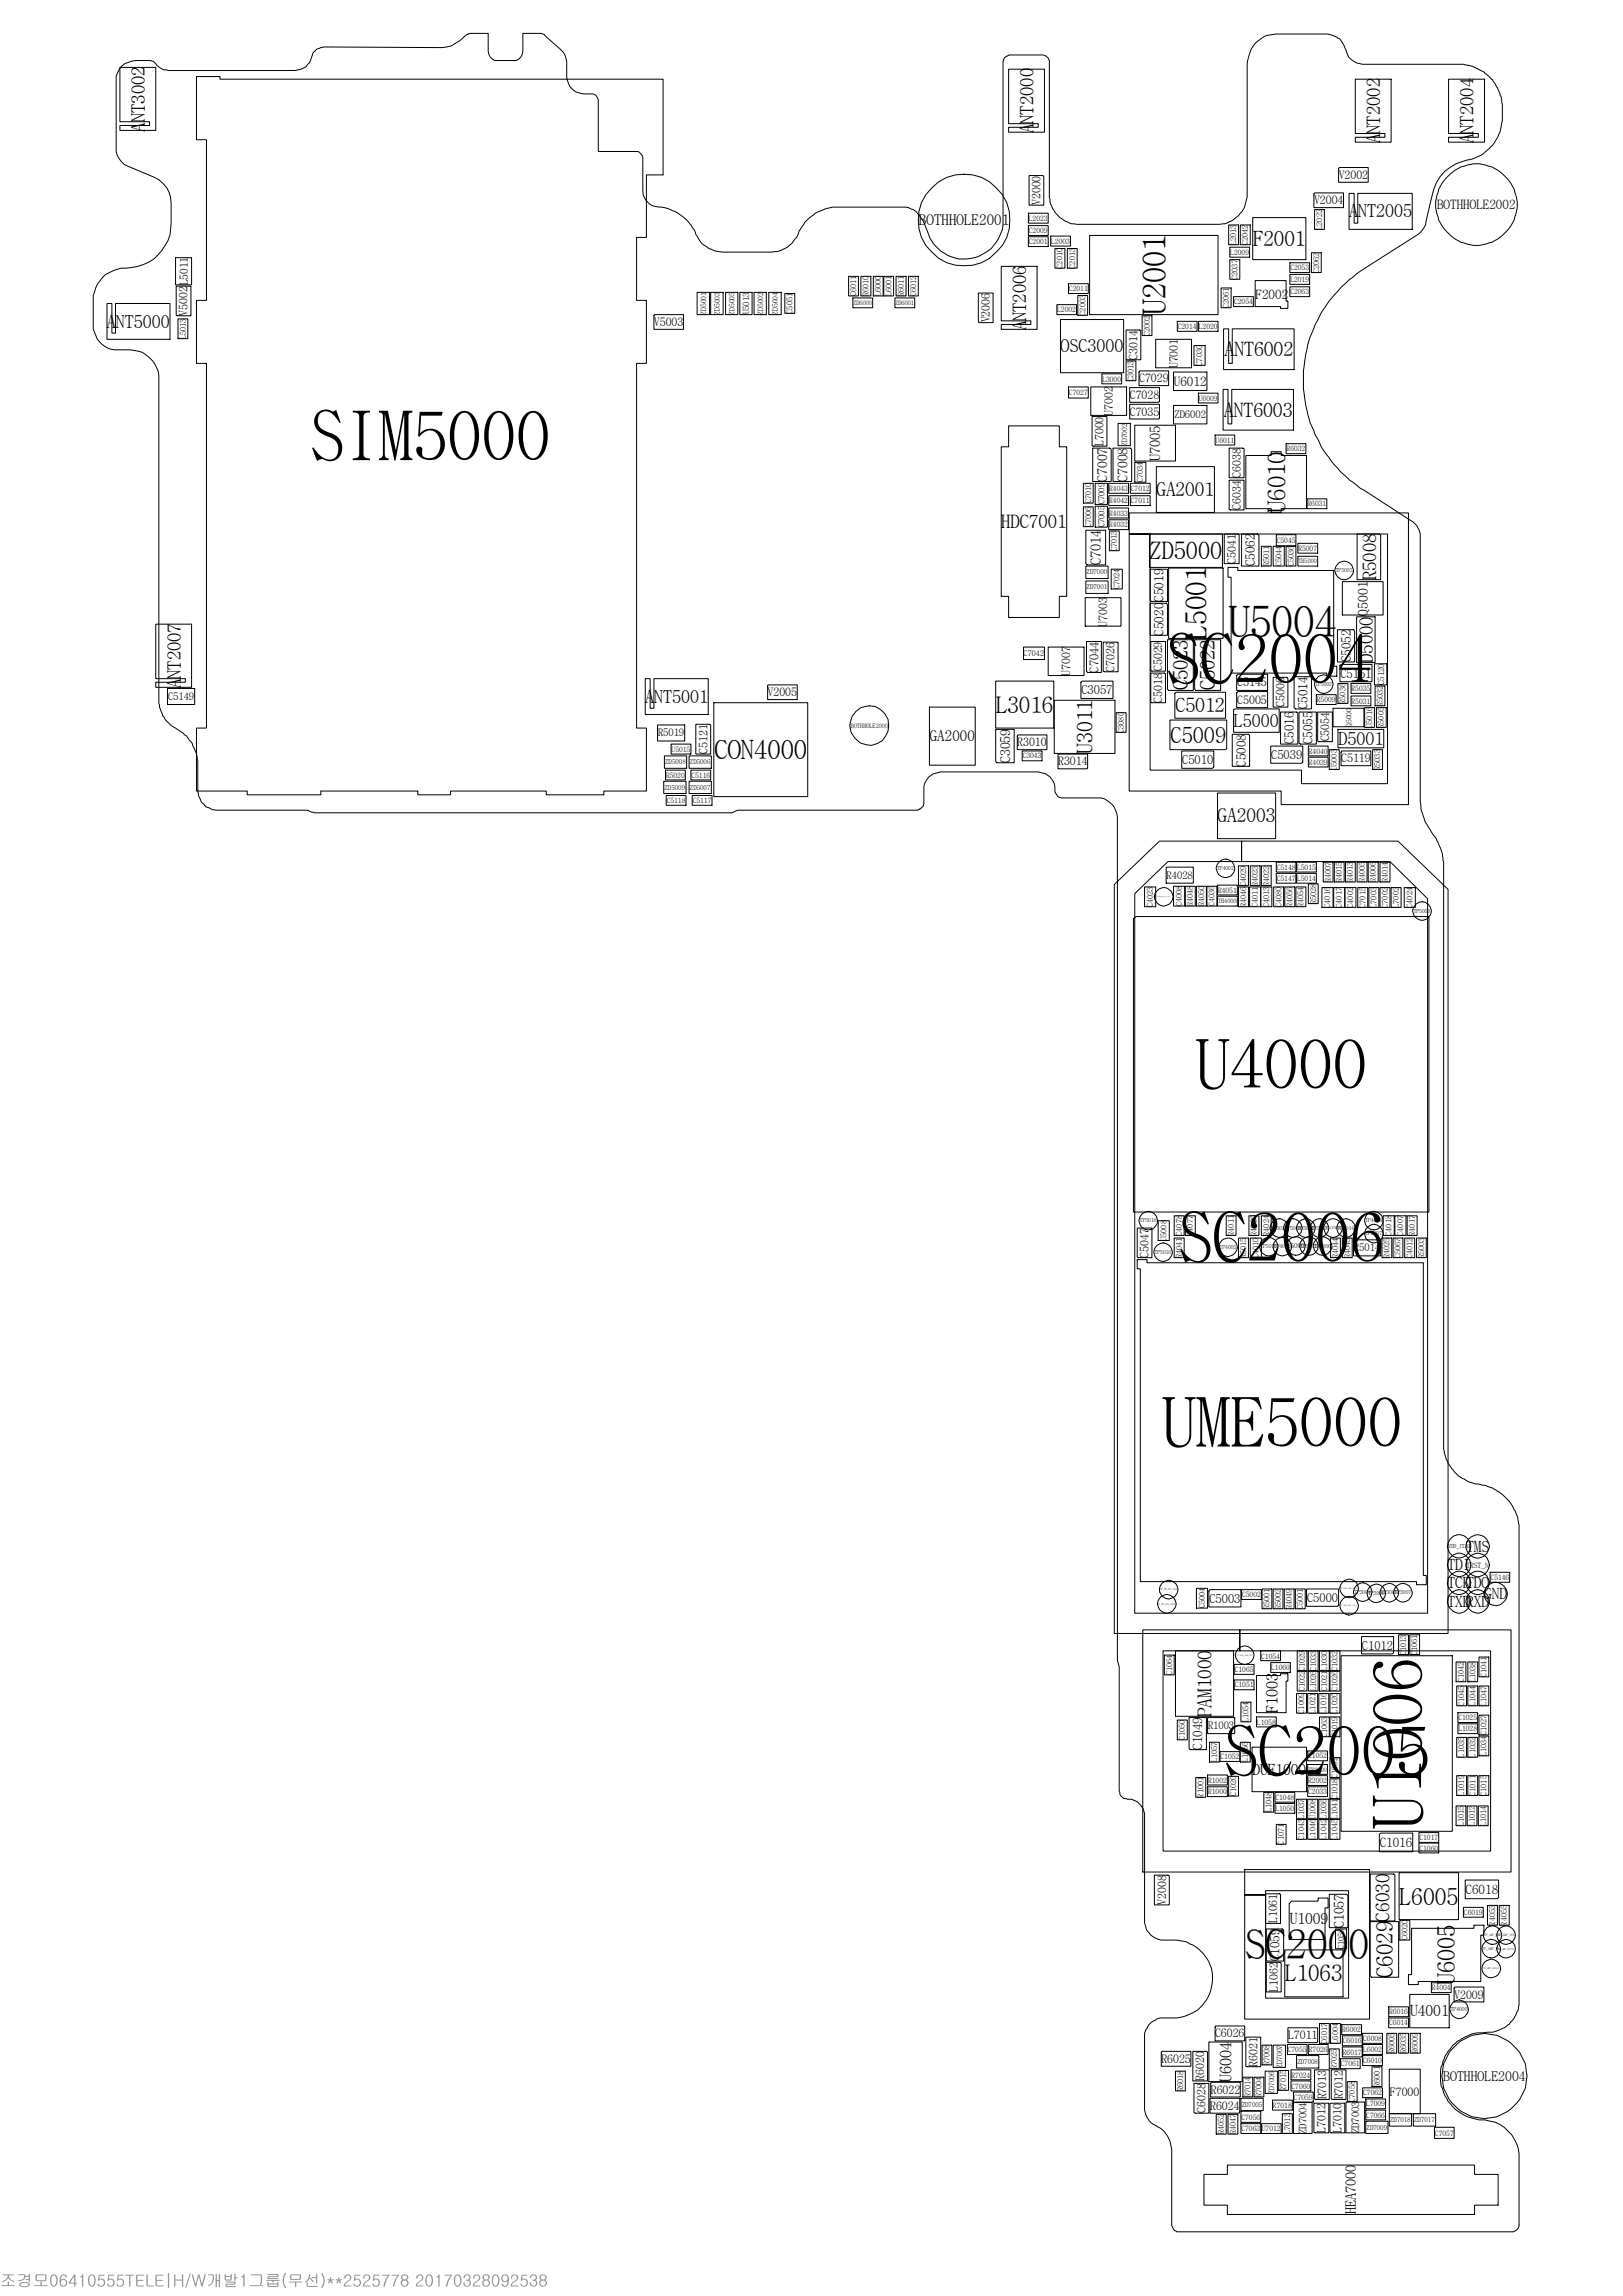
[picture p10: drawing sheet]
<svg xmlns="http://www.w3.org/2000/svg" width="210mm" height="297mm" viewBox="0 0 210 297" stroke-linecap="round" stroke-linejoin="round" font-family="sans-serif">
<defs><g id="words">
<g font-size="8.9">
<text x="40.1" y="59.5">SIM5000</text>
<text x="150.8" y="88.4">SC2004</text>
<text x="154.6" y="140.8">U4000</text>
<text x="152.4" y="163.2">SC2006</text>
<text x="150.3" y="187.1">UME5000</text>
<text x="158.3" y="229.7">SC2005</text>
<text x="184" y="236.7" transform="rotate(-90 184 236.7)">U1006</text>
</g>
<text font-size="5.6" x="158.9" y="82.4">U5004</text>
<text font-size="5.4" x="161" y="253.4">SC2000</text>
<text font-size="4.2" x="150.8" y="40.8" transform="rotate(-90 150.8 40.8)">U2001</text>
<text font-size="3.8" x="156.1" y="82.7" transform="rotate(-90 156.1 82.7)">L5001</text>
<text font-size="3.4" x="92.4" y="98.2">CON4000</text>
<text font-size="3.2" x="166.3" y="66.4" transform="rotate(-90 166.3 66.4)">U6010</text>
<g font-size="3.1">
<text x="148.7" y="72.3">ZD5000</text>
<text x="188.2" y="256.8" transform="rotate(-90 188.2 256.8)">U6005</text>
</g>
<g font-size="3">
<text x="128.9" y="92.2">L3016</text>
<text x="181.1" y="246.4">L6005</text>
<text x="166.3" y="256.3">L1063</text>
<text x="180.2" y="255.9" transform="rotate(-90 180.2 255.9)">C6029</text>
</g>
<text font-size="2.9" x="151.4" y="96.1">C5009</text>
<text font-size="2.8" x="141.4" y="97.5" transform="rotate(-90 141.4 97.5)">U3011</text>
<text font-size="2.7" x="162.1" y="31.8">F2001</text>
<g font-size="2.6">
<text x="158.4" y="46.1">ANT6002</text>
<text x="158.3" y="53.9">ANT6003</text>
<text x="153.7" y="89.3" transform="rotate(-90 153.7 89.3)">C5023</text>
<text x="157.2" y="89.3" transform="rotate(-90 157.2 89.3)">C5022</text>
<text x="152.1" y="92.2">C5012</text>
</g>
<g font-size="2.5">
<text x="149.6" y="64.2">GA2001</text>
<text x="157.5" y="106.4">GA2003</text>
<text x="156.7" y="222.2" transform="rotate(-90 156.7 222.2)">PAM1000</text>
<text x="179.8" y="248.6" transform="rotate(-90 179.8 248.6)">C6030</text>
</g>
<g font-size="2.4">
<text x="18.8" y="17" transform="rotate(-90 18.8 17)">ANT3002</text>
<text x="133.7" y="17.3" transform="rotate(-90 133.7 17.3)">ANT2000</text>
<text x="178.6" y="18.5" transform="rotate(-90 178.6 18.5)">ANT2002</text>
<text x="190.6" y="18.5" transform="rotate(-90 190.6 18.5)">ANT2004</text>
<text x="132.8" y="42.8" transform="rotate(-90 132.8 42.8)">ANT2006</text>
<text x="129.5" y="68.3">HDC7001</text>
<text x="178" y="75.1" transform="rotate(-90 178 75.1)">R5008</text>
<text x="23.4" y="89.1" transform="rotate(-90 23.4 89.1)">ANT2007</text>
<text x="177.6" y="85.8" transform="rotate(-90 177.6 85.8)">D5000</text>
</g>
<g font-size="2.3">
<text x="174.5" y="28.1">ANT2005</text>
<text x="13.8" y="42.4">ANT5000</text>
<text x="137.2" y="45.6">OSC3000</text>
<text x="83.5" y="90.9">ANT5001</text>
<text x="159.6" y="94">L5000</text>
<text x="173.2" y="96.4">D5001</text>
</g>
<g font-size="2.1">
<text x="165.3" y="221.7" transform="rotate(-90 165.3 221.7)">F1003</text>
<text x="159.3" y="269.3" transform="rotate(-90 159.3 269.3)">U6004</text>
</g>
<g font-size="2">
<text x="187.3" y="203.1">TDI</text>
<text x="189.7" y="200.7">TMS</text>
<text x="187.3" y="205.4">TCKTDO</text>
<text x="187.3" y="207.9">TXDRXD</text>
<text x="192" y="206.9">GND</text>
<text x="162" y="229.6">DUF1000</text>
<text x="166.9" y="248.9">U1009</text>
<text x="182.5" y="260.9">U4001</text>
</g>
<g font-size="1.9">
<text x="118.9" y="29.2">BOTHHOLE2001</text>
<text x="120.3" y="95.9">GA2000</text>
</g>
<g font-size="1.8">
<text x="150.1" y="59.6" transform="rotate(-90 150.1 59.6)">U7005</text>
<text x="143.2" y="62.4" transform="rotate(-90 143.2 62.4)">C7007</text>
<text x="145.9" y="62.4" transform="rotate(-90 145.9 62.4)">C7008</text>
<text x="142.4" y="73.1" transform="rotate(-90 142.4 73.1)">C7014</text>
<text x="177" y="79.6" transform="rotate(-90 177 79.6)">Q5001</text>
<text x="130.7" y="98.7" transform="rotate(-90 130.7 98.7)">C3059</text>
<text x="173.9" y="249.4" transform="rotate(-90 173.9 249.4)">C1057</text>
<text x="186.7" y="269.2">BOTHHOLE2004</text>
<text x="175.4" y="286.5" transform="rotate(-90 175.4 286.5)">HEA7000</text>
</g>
<g font-size="1.7">
<text x="185.9" y="27">BOTHHOLE2002</text>
<text x="162.4" y="38.7">F2002</text>
<text x="151.9" y="49.9">U6012</text>
<text x="150.5" y="77.8" transform="rotate(-90 150.5 77.8)">C5019</text>
<text x="162.3" y="73.3" transform="rotate(-90 162.3 73.3)">C5062</text>
<text x="174.8" y="85.7" transform="rotate(-90 174.8 85.7)">C5052</text>
<text x="169.1" y="91.8" transform="rotate(-90 169.1 91.8)">C5014</text>
<text x="161.2" y="99.2" transform="rotate(-90 161.2 99.2)">C5008</text>
<text x="167.4" y="96.3" transform="rotate(-90 167.4 96.3)">C5016</text>
<text x="169.8" y="96.3" transform="rotate(-90 169.8 96.3)">C5055</text>
<text x="155.6" y="226.4" transform="rotate(-90 155.6 226.4)">C1049</text>
<text x="178.5" y="238.9">C1016</text>
<text x="189.6" y="245">C6018</text>
</g>
<g font-size="1.6">
<text x="139.9" y="89.8">C3057</text>
<text x="142.1" y="87" transform="rotate(-90 142.1 87)">C7044</text>
<text x="173.4" y="87.7">C5151</text>
<text x="153" y="98.8">C5010</text>
<text x="164.5" y="98.2">C5039</text>
<text x="156.5" y="207.3">C5003</text>
<text x="169.1" y="207.3">C5000</text>
<text x="176.2" y="213.4">C1012</text>
</g>
<g font-size="1.5">
<text x="173.2" y="23.1">V2002</text>
<text x="134.6" y="26.5" transform="rotate(-90 134.6 26.5)">V2000</text>
<text x="170" y="26.4">V2004</text>
<text x="24.3" y="40.9" transform="rotate(-90 24.3 40.9)">V5002L5011</text>
<text x="128.1" y="41.7" transform="rotate(-90 128.1 41.7)">V2006</text>
<text x="84.6" y="42.2">V5003</text>
<text x="147.2" y="46.5" transform="rotate(-90 147.2 46.5)">C3014</text>
<text x="152.4" y="47.6" transform="rotate(-90 152.4 47.6)">U7001</text>
<text x="144" y="53.8" transform="rotate(-90 144 53.8)">U7002</text>
<text x="146.2" y="51.6">C7028</text>
<text x="146.2" y="53.8">C7035</text>
<text x="147.4" y="49.4">C7029</text>
<text x="142.8" y="57.7" transform="rotate(-90 142.8 57.7)">L7000</text>
<text x="160.5" y="66" transform="rotate(-90 160.5 66)">C6034 C6038</text>
<text x="159.9" y="72.9" transform="rotate(-90 159.9 72.9)">C5041</text>
<text x="143.3" y="81.1" transform="rotate(-90 143.3 81.1)">U7003</text>
<text x="138.5" y="87.5" transform="rotate(-90 138.5 87.5)">U7007</text>
<text x="144.2" y="86.9" transform="rotate(-90 144.2 86.9)">C7026</text>
<text x="160.1" y="88.8">C5145</text>
<text x="99.3" y="90.1">V2005</text>
<text x="150.4" y="90.9" transform="rotate(-90 150.4 90.9)">C5018C5029 C5020</text>
<text x="160.1" y="91">C5005</text>
<text x="166.2" y="91.5" transform="rotate(-90 166.2 91.5)">C5006</text>
<text x="172" y="95.9" transform="rotate(-90 172 95.9)">C5054</text>
<text x="91.5" y="97.5" transform="rotate(-90 91.5 97.5)">C5121</text>
<text x="131.6" y="96.5">R3010</text>
<text x="136.9" y="99">R3014</text>
<text x="173.5" y="98.6">C5119</text>
<text x="148.6" y="162.7" transform="rotate(-90 148.6 162.7)">C5047</text>
<text x="150.9" y="246.4" transform="rotate(-90 150.9 246.4)">V2008</text>
<text x="165.2" y="248.8" transform="rotate(-90 165.2 248.8)">L1061</text>
<text x="165.3" y="257.7" transform="rotate(-90 165.3 257.7)">L1062C1059</text>
<text x="157.2" y="263.6">C6026</text>
<text x="166.6" y="263.8">L7011</text>
<text x="188.2" y="258.6">V2009</text>
<text x="150.3" y="266.8">R6025</text>
<text x="162.7" y="267.4" transform="rotate(-90 162.7 267.4)">R6021</text>
<text x="156" y="273.4" transform="rotate(-90 156 273.4)">C6028 R6020</text>
<text x="156.6" y="272.9">R6024</text>
<text x="156.7" y="270.8">R6022</text>
<text x="171.5" y="275.9" transform="rotate(-90 171.5 275.9)">L7012 R7013</text>
<text x="173.6" y="275.9" transform="rotate(-90 173.6 275.9)">L7010 R7012</text>
<text x="179.8" y="271.1">F7000</text>
</g>
<g font-size="1.4">
<text x="152" y="54.1">ZD6002</text>
<text x="21.7" y="90.6">C5149</text>
<text x="85.1" y="95.3">R5019</text>
<text x="150.9" y="113.7">R4028</text>
<text x="175.2" y="161.9">R5014</text>
<text x="156.3" y="223.7">R1003</text>
<text x="175.8" y="276" transform="rotate(-90 175.8 276)">ZD7003</text>
<text x="169" y="276.1" transform="rotate(-90 169 276.1)">ZD7004</text>
</g>
<g font-size="1.1">
<text x="96.9" y="40.6" transform="rotate(-90 96.9 40.6)">U5013</text>
<text x="142.9" y="68.2" transform="rotate(-90 142.9 68.2)">C7005 C7009</text>
</g>
<g font-size="1">
<text x="133.1" y="28.6">L2023</text>
<text x="171.1" y="29.7" transform="rotate(-90 171.1 29.7)">L2022</text>
<text x="133.1" y="31.6">C2001 L2003</text>
<text x="133.1" y="30.2">C2009</text>
<text x="137.5" y="34.8" transform="rotate(-90 137.5 34.8)">C2010</text>
<text x="139.1" y="34.8" transform="rotate(-90 139.1 34.8)">C2013</text>
<text x="159.2" y="33">L2009</text>
<text x="159.9" y="31.7" transform="rotate(-90 159.9 31.7)">L2013</text>
<text x="161.5" y="31.7" transform="rotate(-90 161.5 31.7)">C2042</text>
<text x="166.9" y="35">C2053</text>
<text x="170.7" y="35.3" transform="rotate(-90 170.7 35.3)">C2062</text>
<text x="91.4" y="40.7" transform="rotate(-90 91.4 40.7)">ZD5001</text>
<text x="93.1" y="40.7" transform="rotate(-90 93.1 40.7)">ZD5003</text>
<text x="95" y="40.7" transform="rotate(-90 95 40.7)">ZD5005</text>
<text x="98.7" y="40.7" transform="rotate(-90 98.7 40.7)">ZD5002</text>
<text x="100.6" y="40.7" transform="rotate(-90 100.6 40.7)">ZD5004</text>
<text x="102.5" y="40.6" transform="rotate(-90 102.5 40.6)">C5051</text>
<text x="110.8" y="38.4" transform="rotate(-90 110.8 38.4)">C6011</text>
<text x="112.4" y="38.4" transform="rotate(-90 112.4 38.4)">R6010</text>
<text x="114" y="38.4" transform="rotate(-90 114 38.4)">L6000</text>
<text x="115.3" y="38.4" transform="rotate(-90 115.3 38.4)">L6001</text>
<text x="116.9" y="38.4" transform="rotate(-90 116.9 38.4)">R6011</text>
<text x="118.5" y="38.4" transform="rotate(-90 118.5 38.4)">C6012</text>
<text x="136.8" y="40.4">L2002</text>
<text x="138.3" y="37.7">C2011</text>
<text x="140.4" y="40.8" transform="rotate(-90 140.4 40.8)">C2003</text>
<text x="159" y="39.9" transform="rotate(-90 159 39.9)">C2061</text>
<text x="159.7" y="39.4">C2054</text>
<text x="160.1" y="36.2" transform="rotate(-90 160.1 36.2)">C2037</text>
<text x="166.9" y="38.1">C2063</text>
<text x="166.9" y="36.5">L2019</text>
<text x="24" y="43.9" transform="rotate(-90 24 43.9)">L5013</text>
<text x="148.8" y="43.5" transform="rotate(-90 148.8 43.5)">C2002</text>
<text x="152.4" y="42.6">C2014 L2020</text>
<text x="155.6" y="47.3" transform="rotate(-90 155.6 47.3)">C7030</text>
<text x="138.3" y="51.1">C7027</text>
<text x="142.6" y="49.4">L3000</text>
<text x="146.7" y="49.3" transform="rotate(-90 146.7 49.3)">C3013</text>
<text x="155.1" y="51.8">U6009</text>
<text x="145.8" y="57.7" transform="rotate(-90 145.8 57.7)">ZD7002</text>
<text x="157.3" y="57.3">U6011</text>
<text x="166.5" y="58.4">R6032</text>
<text x="143.5" y="65.1">R4042 C7011</text>
<text x="143.5" y="63.5">R4043 C7012</text>
<text x="147.9" y="62.4" transform="rotate(-90 147.9 62.4)">C7034</text>
<text x="169.2" y="65.5">R6031</text>
<text x="141.2" y="68.2" transform="rotate(-90 141.2 68.2)">C7006 C7010</text>
<text x="143.5" y="68.2">R4032</text>
<text x="143.5" y="66.7">R4033</text>
<text x="144.5" y="71.3" transform="rotate(-90 144.5 71.3)">C7013</text>
<text x="165.2" y="70.2">C5045</text>
<text x="168" y="71.3">R5007</text>
<text x="144.8" y="76.2" transform="rotate(-90 144.8 76.2)">C7024</text>
<text x="164.2" y="73.3" transform="rotate(-90 164.2 73.3)">R5011</text>
<text x="165.8" y="73.3" transform="rotate(-90 165.8 73.3)">C5044</text>
<text x="167.4" y="73.3" transform="rotate(-90 167.4 73.3)">C5036</text>
<text x="132.4" y="84.8">C7042</text>
<text x="174.9" y="89.4">R5035</text>
<text x="145.4" y="94.8" transform="rotate(-90 145.4 94.8)">C3080</text>
<text x="170.4" y="90.9">R5009</text>
<text x="174.1" y="91" transform="rotate(-90 174.1 91)">R5036</text>
<text x="174.8" y="94" transform="rotate(-90 174.8 94)">Q5000</text>
<text x="174.9" y="91">R5031</text>
<text x="177.5" y="94.1" transform="rotate(-90 177.5 94.1)">U5016</text>
<text x="179" y="94.1" transform="rotate(-90 179 94.1)">R5005R5032C5120</text>
<text x="86.2" y="100.6">R5020</text>
<text x="86.9" y="97.3">U5015</text>
<text x="89.5" y="100.6">C5116</text>
<text x="132.3" y="98.1">C3043</text>
<text x="169.3" y="98.9">R4039</text>
<text x="169.3" y="97.5">R4040</text>
<text x="173" y="99.6" transform="rotate(-90 173 99.6)">U5003</text>
<text x="178.6" y="99.6" transform="rotate(-90 178.6 99.6)">R5033</text>
<text x="86.3" y="103.9">C5118</text>
<text x="89.6" y="103.9">C5117</text>
<text x="165.2" y="114">C5147 L5014</text>
<text x="165.2" y="112.5">C5148 L5015</text>
<text x="149.2" y="117.3" transform="rotate(-90 149.2 117.3)">C4023</text>
<text x="152.9" y="117.3" transform="rotate(-90 152.9 117.3)">C4008</text>
<text x="154.3" y="117.3" transform="rotate(-90 154.3 117.3)">R4048</text>
<text x="155.8" y="117.3" transform="rotate(-90 155.8 117.3)">R4050</text>
<text x="157.1" y="117.3" transform="rotate(-90 157.1 117.3)">C4036</text>
<text x="157.6" y="115.5">R4051</text>
<text x="161.2" y="117.3" transform="rotate(-90 161.2 117.3)">R4046C4029</text>
<text x="162.8" y="117.3" transform="rotate(-90 162.8 117.3)">C4011R4023</text>
<text x="164.2" y="117.3" transform="rotate(-90 164.2 117.3)">C4013R4022</text>
<text x="165.8" y="117.3" transform="rotate(-90 165.8 117.3)">C4080</text>
<text x="167.2" y="117.3" transform="rotate(-90 167.2 117.3)">R4056</text>
<text x="168.7" y="117.3" transform="rotate(-90 168.7 117.3)">R4054</text>
<text x="170.3" y="116.9" transform="rotate(-90 170.3 116.9)">R5028</text>
<text x="172.1" y="117.4" transform="rotate(-90 172.1 117.4)">C4016 R4007</text>
<text x="173.6" y="117.4" transform="rotate(-90 173.6 117.4)">C4017 R4015</text>
<text x="175" y="117.4" transform="rotate(-90 175 117.4)">C4002 R4013</text>
<text x="176.7" y="117.4" transform="rotate(-90 176.7 117.4)">C7015 R4005</text>
<text x="178.1" y="117.4" transform="rotate(-90 178.1 117.4)">L7003 R4006</text>
<text x="179.5" y="117.4" transform="rotate(-90 179.5 117.4)">C7002 R4014</text>
<text x="181" y="117.4" transform="rotate(-90 181 117.4)">L7002</text>
<text x="182.7" y="117.4" transform="rotate(-90 182.7 117.4)">C4024</text>
<text x="150.9" y="160.5" transform="rotate(-90 150.9 160.5)">U5008</text>
<text x="154.3" y="159.9" transform="rotate(-90 154.3 159.9)">C4077</text>
<text x="159.6" y="159.9" transform="rotate(-90 159.6 159.9)">R4011</text>
<text x="164.2" y="159.9" transform="rotate(-90 164.2 159.9)">R4024</text>
<text x="181.5" y="159.9" transform="rotate(-90 181.5 159.9)">C4007</text>
<text x="183" y="159.9" transform="rotate(-90 183 159.9)">R4017</text>
<text x="152.9" y="162.8" transform="rotate(-90 152.9 162.8)">R4041 C4078</text>
<text x="161.2" y="162.8" transform="rotate(-90 161.2 162.8)">R5015</text>
<text x="162.8" y="162.8" transform="rotate(-90 162.8 162.8)">C4010 R4020</text>
<text x="173.1" y="162.8" transform="rotate(-90 173.1 162.8)">R4044</text>
<text x="174.7" y="162.8" transform="rotate(-90 174.7 162.8)">R4045</text>
<text x="179.8" y="162.8" transform="rotate(-90 179.8 162.8)">R4025 C4018</text>
<text x="181.2" y="162.8" transform="rotate(-90 181.2 162.8)">C5067</text>
<text x="182.7" y="162.8" transform="rotate(-90 182.7 162.8)">C4012</text>
<text x="184.3" y="162.8" transform="rotate(-90 184.3 162.8)">R5003</text>
<text x="189.7" y="202.8">TRST_N</text>
<text x="155.9" y="208.1" transform="rotate(-90 155.9 208.1)">C5004</text>
<text x="160.7" y="206.7">C5002</text>
<text x="164.3" y="208.2" transform="rotate(-90 164.3 208.2)">R5001</text>
<text x="165.7" y="208.2" transform="rotate(-90 165.7 208.2)">R5002</text>
<text x="167.1" y="208.2" transform="rotate(-90 167.1 208.2)">R4049</text>
<text x="168.6" y="208.2" transform="rotate(-90 168.6 208.2)">C5001</text>
<text x="192.8" y="204.4">C5146</text>
<text x="163.2" y="214.6">C1054</text>
<text x="181.9" y="214.1" transform="rotate(-90 181.9 214.1)">C1013</text>
<text x="183.4" y="214.1" transform="rotate(-90 183.4 214.1)">C1061</text>
<text x="151.6" y="216.7" transform="rotate(-90 151.6 216.7)">C1064</text>
<text x="159.7" y="218.3">C1051</text>
<text x="159.7" y="216.3">C1065</text>
<text x="164.5" y="216.1">L1060</text>
<text x="168.7" y="221.7" transform="rotate(-90 168.7 221.7)">C1009 C1022C1029</text>
<text x="170.2" y="221.7" transform="rotate(-90 170.2 221.7)">L1021 L1026C1033</text>
<text x="189.4" y="220.7" transform="rotate(-90 189.4 220.7)">C1045 C1042</text>
<text x="190.9" y="220.7" transform="rotate(-90 190.9 220.7)">L1044 L1038</text>
<text x="192.3" y="217" transform="rotate(-90 192.3 217)">C1041</text>
<text x="192.3" y="220.7" transform="rotate(-90 192.3 220.7)">L1047</text>
<text x="153.3" y="225.1" transform="rotate(-90 153.3 225.1)">C1050</text>
<text x="157.9" y="227.6">C1052</text>
<text x="161.5" y="222.8" transform="rotate(-90 161.5 222.8)">L1054</text>
<text x="162.6" y="223.1">L1058</text>
<text x="169.2" y="227.5">L1052</text>
<text x="171.7" y="224.7" transform="rotate(-90 171.7 224.7)">C1063 L1016 C1021L1030</text>
<text x="173.1" y="224.7" transform="rotate(-90 173.1 224.7)">C1019 L1020 C1026C1032</text>
<text x="188.7" y="222.5">C1025</text>
<text x="188.7" y="224">L1028</text>
<text x="189.4" y="227.4" transform="rotate(-90 189.4 227.4)">L1035</text>
<text x="190.9" y="227.4" transform="rotate(-90 190.9 227.4)">L1032</text>
<text x="192.3" y="227.2" transform="rotate(-90 192.3 227.2)">L1034C1027</text>
<text x="155.7" y="232.6" transform="rotate(-90 155.7 232.6)">R1001</text>
<text x="156.3" y="232.2">R1000</text>
<text x="156.3" y="230.6">R1002</text>
<text x="157.5" y="228" transform="rotate(-90 157.5 228)">L1057</text>
<text x="159.9" y="232.4" transform="rotate(-90 159.9 232.4)">C1020</text>
<text x="161.5" y="228" transform="rotate(-90 161.5 228)">L1056</text>
<text x="165" y="232.9">C1048</text>
<text x="169.2" y="230.7">R2002</text>
<text x="169.2" y="232.2">C2033</text>
<text x="189.4" y="232.3" transform="rotate(-90 189.4 232.3)">L1019</text>
<text x="190.9" y="232.3" transform="rotate(-90 190.9 232.3)">C1011</text>
<text x="192.3" y="232.3" transform="rotate(-90 192.3 232.3)">C1015</text>
<text x="164.5" y="234.5" transform="rotate(-90 164.5 234.5)">L1048</text>
<text x="165" y="234.3">L1050</text>
<text x="166.1" y="238.6" transform="rotate(-90 166.1 238.6)">C1071</text>
<text x="168.7" y="238" transform="rotate(-90 168.7 238)">C1043L1037</text>
<text x="170.2" y="238" transform="rotate(-90 170.2 238)">L1046U1008</text>
<text x="171.6" y="238" transform="rotate(-90 171.6 238)">L1042L1036</text>
<text x="173.1" y="238" transform="rotate(-90 173.1 238)">L1045L1041C1018C1062</text>
<text x="183.6" y="238.1">C1017</text>
<text x="183.6" y="239.4">C1060</text>
<text x="189.4" y="236.2" transform="rotate(-90 189.4 236.2)">L1015</text>
<text x="190.8" y="236.2" transform="rotate(-90 190.8 236.2)">L1012</text>
<text x="192.3" y="236.2" transform="rotate(-90 192.3 236.2)">L1014</text>
<text x="182.1" y="251" transform="rotate(-90 182.1 251)">C6020</text>
<text x="189.4" y="247.7">C6019</text>
<text x="193.4" y="249.1" transform="rotate(-90 193.4 249.1)">R4053</text>
<text x="195" y="249.1" transform="rotate(-90 195 249.1)">R4055</text>
<text x="173.9" y="252.2" transform="rotate(-90 173.9 252.2)">C1058</text>
<text x="185.3" y="257.5">R4004</text>
<text x="173.7" y="262.9">R6002</text>
<text x="179.7" y="262">C6014</text>
<text x="179.7" y="260.6">R6016</text>
<text x="164.3" y="267.2" transform="rotate(-90 164.3 267.2)">R7008</text>
<text x="165.9" y="267.5" transform="rotate(-90 165.9 267.5)">ZD7007</text>
<text x="166.6" y="265.5">C7055 R7026</text>
<text x="167.1" y="268.8">R7024</text>
<text x="171.7" y="264.4" transform="rotate(-90 171.7 264.4)">C6017</text>
<text x="173" y="267.7" transform="rotate(-90 173 267.7)">R7025 L6004</text>
<text x="173.5" y="267.3">C7061</text>
<text x="173.7" y="264.4">C6016</text>
<text x="173.7" y="265.8">R6017</text>
<text x="176.4" y="264.1">C6008</text>
<text x="176.4" y="266.9">C6010</text>
<text x="176.4" y="265.5">L6002</text>
<text x="178.5" y="270" transform="rotate(-90 178.5 270)">R6001</text>
<text x="180.4" y="265.7" transform="rotate(-90 180.4 265.7)">R6005</text>
<text x="181.9" y="265.7" transform="rotate(-90 181.9 265.7)">R6035</text>
<text x="183.5" y="265.7" transform="rotate(-90 183.5 265.7)">R6009</text>
<text x="153.1" y="270.6" transform="rotate(-90 153.1 270.6)">R6018</text>
<text x="160.6" y="274.2">C7056</text>
<text x="160.6" y="275.7">C7063 U7012</text>
<text x="161.8" y="271.3" transform="rotate(-90 161.8 271.3)">R7014</text>
<text x="163.2" y="271.3" transform="rotate(-90 163.2 271.3)">R7004</text>
<text x="164.7" y="272.7">R7018</text>
<text x="164.8" y="270.8" transform="rotate(-90 164.8 270.8)">ZD7006</text>
<text x="166.4" y="270.5" transform="rotate(-90 166.4 270.5)">R7015</text>
<text x="167.1" y="270.2">C7060</text>
<text x="167.4" y="271.7">C7059</text>
<text x="175.3" y="271.9" transform="rotate(-90 175.3 271.9)">C7058</text>
<text x="176.4" y="271.1">C7062</text>
<text x="176.8" y="272.5">L7009</text>
<text x="176.8" y="274">C7066</text>
<text x="158.3" y="276.1" transform="rotate(-90 158.3 276.1)">R4052</text>
<text x="159.9" y="276.1" transform="rotate(-90 159.9 276.1)">R4047</text>
<text x="166.9" y="276.1" transform="rotate(-90 166.9 276.1)">L7013</text>
<text x="185.7" y="276.3">C7057</text>
</g>
<g font-size=".9">
<text x="140.6" y="74.3">ZD7000</text>
<text x="140.6" y="76.2">ZD7001</text>
<text x="86.1" y="98.9">ZD5008 ZD5006</text>
<text x="86" y="102.2">ZD5009</text>
<text x="89.3" y="102.2">ZD5007</text>
<text x="166.6" y="161.5">U5000</text>
<text x="167.9" y="267">ZD7008</text>
<text x="160.7" y="272.5">ZD7005</text>
<text x="176.8" y="275.5">ZD7009</text>
<text x="179.9" y="274.5">ZD7018 ZD7017</text>
</g>
<g font-size=".8">
<text x="110.4" y="39.5">ZD6000</text>
<text x="115.8" y="39.5">ZD6001</text>
<text x="168" y="72.9">TH5000</text>
<text x="110.1" y="94.1">BOTHHOLE2000</text>
<text x="157.6" y="116.9">TH4000</text>
<text x="169.3" y="229.2">TH2000</text>
</g>
<g font-size=".7">
<text x="172.8" y="74">TP5005</text>
<text x="170.2" y="88.7">TP5002</text>
<text x="157.5" y="112.6">TP4002</text>
<text x="182.9" y="118.1">TP5009</text>
<text x="147.5" y="158.1">TP5018</text>
<text x="157.8" y="161.6">TP4005</text>
<text x="163.1" y="161.5">TP5010</text>
<text x="164.4" y="159.1">TP5011</text>
<text x="164.8" y="161.5">TP4003</text>
<text x="166.2" y="159.1">TP5008</text>
<text x="167.9" y="159.1">TP5012</text>
<text x="168.3" y="161.4">TP5015</text>
<text x="169.6" y="159.1">TP5013</text>
<text x="170" y="161.4">TP5006</text>
<text x="173.1" y="159.1">TP5014</text>
<text x="176.7" y="159.8">TP5007</text>
<text x="176.7" y="158.1">TP4004</text>
<text x="149.4" y="162.2">TP5016</text>
<text x="187.3" y="200.3">VDD_JTAG</text>
<text x="175.2" y="206.2">TP3004</text>
<text x="177" y="206.4">TP3006</text>
<text x="178.7" y="206.3">TP3005</text>
<text x="180.4" y="206.3">TP3007</text>
<text x="187.7" y="260.2">TP4000</text>
</g>
<g font-size=".5">
<text x="171.3" y="159">TP_CP5000</text>
<text x="191.8" y="252.3">TP_AMP_WS</text>
</g>
<g font-size=".4">
<text x="192" y="250.4">TP_AMP_BCK</text>
<text x="193.8" y="250.4">TP_AMP_INT</text>
</g>
<g font-size=".3">
<text x="149.8" y="207.6">TP_TR_SPI_DATA</text>
<text x="150.1" y="205.8">TP_TR_SPI_CLK</text>
<text x="191.9" y="254.8">TP_AMP_DATAO</text>
<text x="193.8" y="252.2">TP_AMP_DATAI</text>
</g>
<g font-size=".2">
<text x="173.5" y="205.5">TP_GNSS_ADB_VIN_Q</text>
<text x="173.5" y="207.8">TP_GNSS_ADC_VIN_I</text>
<text x="160" y="214.2">TP_GNSS_TCXO_OUT</text>
</g>
</g></defs>
<g fill="none" stroke="#000" stroke-width=".13">
<path d="M15.5 8.7h4.7v8.2h-4.7v-.7h3.8v-.5h-3.8zM15.7 8.6a3.6 3.6 0 0 1 1.8-.8h2l.3 .1 .5 .6a2.4 2.4 0 0 0 1.5 .6h16.4l.3-.1a1.87 1.87 0 0 0 1.7-1.3 1.84 1.84 0 0 1 1.7-1.6l15.3 .1 1.2-.3 1.1-.6 .9-.8 .4-.2h2.4v2.3v.4a1.09 1.09 0 0 0 1.3 .8h2.3a1.31 1.31 0 0 0 .8-1.2v-2.3h2.4l.3 .1 2.2 2a2.36 2.36 0 0 1 .8 1.9 4.4 4.4 0 0 0 .4 2.9 3.2 3.2 0 0 0 3.1 .9l.3 .2 .3 .6v6.7h5a.96 .96 0 0 1 .8 1v4.7a2.18 2.18 0 0 0 2.4 1.5 6 6 0 0 1 4.4 3.3 3.6 3.6 0 0 0 3 2.5h6.8a4 4 0 0 0 3.3-1.9 5.6 5.6 0 0 1 5.4-3.9h8.7l.7 .2a2.37 2.37 0 0 1 1.3 1.2l.3 .4 .5 1.4a5 5 0 0 0 4 3.5 5 5 0 0 0 4.9-2.2l.5-.8a3.2 3.2 0 0 0 .4-1.9v-20.7l.1-.2a.9 .9 0 0 1 .8-.6h4.3l.4 .2 .2 .2 .2 .3v17.5a3.8 3.8 0 0 0 3.7 3.7h18.3a3.9 3.9 0 0 0 3.6-3.7v-17.1l.2-1a3.7 3.7 0 0 1 3.4-2.8h6.8l1.6 .6a7.4 7.4 0 0 1 1.1 2.4 2.72 2.72 0 0 0 1.8 .9h12.5a6 6 0 0 1 2.9 .9l.4 .2v.1l.5 .3a6.2 6.2 0 0 1 1.8 4.2 7.9 7.9 0 0 1-.7 3.8 6 6 0 0 1-3.2 2.8 5.9 5.9 0 0 0-5.2 4.8l-.8 3.4a2.37 2.37 0 0 1-1 1.5l-7.5 4.8-1.4 1a16.7 16.7 0 0 0-5.5 9.1 17.2 17.2 0 0 0 3.5 14.9 18.2 18.2 0 0 0 3.9 3.3l6.3 4.1a2.7 2.7 0 0 1 .9 2v34.3l.1 .8a8.7 8.7 0 0 0 1.4 3 6.9 6.9 0 0 1 1.6 4.5v75.4a5.3 5.3 0 0 0 4.8 4.6l.8 .2a5.8 5.8 0 0 1 4.1 5.7v61.1a4.2 4.2 0 0 1-3.4 3.8l-1.6 .1a3.9 3.9 0 0 0-2.3 .7 5.7 5.7 0 0 0-2.8 5.1 2.73 2.73 0 0 0 .3 1.6 5.5 5.5 0 0 0 5.4 3.9 4.8 4.8 0 0 1 4.4 4.8v8.9l-.2 .4-.5 .3h-43.3a.94 .94 0 0 1-.9-.9v-9.8a3.7 3.7 0 0 0-2.4-3.2 2.58 2.58 0 0 1-1.1-2.1v-9.4a2.48 2.48 0 0 1 2.5-2.2 5.8 5.8 0 0 0 5-1.7 5 5 0 0 0-1.7-7.9 3.8 3.8 0 0 0-2.1-.5h-1.6a2.51 2.51 0 0 1-2.1-2.2v-13.9a2.17 2.17 0 0 0-2.3-2.1l-.3-.1a.9 .9 0 0 1-.6-.8l-.1-.2v-16.1l-.2-.8v-109.1a2.61 2.61 0 0 0-2.6-2.5h-4.7l-.2-.1a1.28 1.28 0 0 1-.6-1.3 2.06 2.06 0 0 0-1.9-1.9h-.3h-12.6a2.21 2.21 0 0 0-2.2 2.2v2.2l-.4 .4-.4 .1h-23.2l-.8 .4h-54.1l-.9-.4h-11.8h-.4l-.5-.3a.71 .71 0 0 1-.6-.5 1.84 1.84 0 0 1-.7-1.1l-.1-.4v-3.4a4.2 4.2 0 0 0-.6-2.6l-.1-.3-.7-1-1.3-.8a4.5 4.5 0 0 1-2.3-3.8v-42.1l-.1-.5a4.4 4.4 0 0 0-2.1-2.4 9.7 9.7 0 0 0-3.6-.3 3.3 3.3 0 0 1-2.7-3.8v-3.3a4.1 4.1 0 0 1 2.1-2.9 4.3 4.3 0 0 1 2.1-.6l1.1-.2a5.4 5.4 0 0 0 4-2.7 4.5 4.5 0 0 0 .7-2.9v-3.3a3.5 3.5 0 0 0-2.1-2.7l-3.9-1.6a2.76 2.76 0 0 1-1.1-2.1v-9.4l.4-.8zM25.4 9.9h3.1v.3h57.3v12.4h-2.2v8.1h-1.2v8.2h1.2v8.1h-1.2v47.2h1.2v8.1h-5.5v.5h-7.4v-.5h-12.4v.5h-4.2v-.5h-12.6v.5h-9.5v-.5h-6.6v-8.1h1.3v-47.2h-1.3v-8.1h1.3v-20.8h-1.3zM130.5 9h4.6v8.1h-4.6v-.6h3.8v-.5h-3.8zM175.3 10.2h4.7v8.2h-4.7v-.6h3.9v-.5h-3.9zM187.4 10.2h4.7v8.2h-4.7v-.6h3.9v-.5h-3.9zM13.8 39.3h.7v3.8h.4v-3.8h7.1v4.6h-8.2zM22.7 33.3h2.1v3.6h-2.1zM22.8 37h1.9v3.9l-1.9-.1zM90.2 37.8h1.6v2.9h-1.6zM91.9 37.8h1.7v2.9h-1.7zM93.9 37.8h1.6v2.9h-1.6z"/>
<path d="M95.7 37.8h1.6v2.9h-1.6zM97.6 37.8h1.5v2.9h-1.5zM99.5 37.8h1.6v2.9h-1.6zM101.5 38h1.3v2.5h-1.3zM109.8 35.8h1.3v2.5h-1.3zM110.3 38.5h2.6v1.3h-2.6zM111.4 35.8h1.3v2.5h-1.3zM113 35.8h1.3v2.5h-1.3zM114.3 35.8h1.3v2.5h-1.3zM115.8 38.5h2.5v1.3h-2.5zM115.9 35.8h1.3v2.5h-1.3zM117.5 35.8h1.3v2.5h-1.3z"/>
<path d="M120.6 24.3a5.9 5.9 0 0 1 9.1 .9 6.1 6.1 0 0 1 0 6.6l-.8 .8a5.7 5.7 0 0 1-7.4 .8 5.9 5.9 0 0 1-2.7-4.9 5.4 5.4 0 0 1 1.8-4.2zM126.6 37.9h1.9v3.8h-1.8h-.1zM129.5 34.5h4.7v8.1h-4.7v-.6h3.9v-.5h-3.9zM133.1 27.6h2.5v1.3h-2.5zM133.1 30.6h2.5v1.3h-2.5zM133.1 29.2h2.5v1.3h-2.5zM133.1 22.7h1.8l.1 .1v3.7h-1.9zM135.9 30.5h2.6v1.3h-2.6zM136.5 32.2h1.3v2.5h-1.3zM136.7 39.4h2.6v1.3h-2.6zM138.1 32.2h1.3v2.5h-1.3zM138.2 36.7h2.6v1.3h-2.6z"/>
<path d="M139.4 38.2h1.3v2.6h-1.3zM141 30.5h16.6v10.2h-16.6zM158 37.3h1.3v2.5h-1.3zM159 29.1h1.2v2.6h-1.2zM159.1 32h2.6v1.3h-2.6zM159.1 33.6h1.3v2.5h-1.3zM159.6 38.4h2.6v1.3h-2.6zM160.5 29.1h1.3v2.6h-1.3zM162.1 28.2h6.9v5.4h-6.9zM162.4 36.3h4v2.6h.2v1h-.9v-.2h-3.3zM166.9 37.1h2.5v1.3h-2.5zM166.9 35.5h2.5v1.3h-2.5z"/>
<path d="M166.9 34h2.5v1.3h-2.5zM169.7 32.7h1.2v2.6h-1.2zM170.1 27.1h1.2v2.6h-1.2zM170.1 25h3.7v1.9h-3.8v-1.8zM173.3 21.7h3.7v1.9h-3.8v-1.8zM174.5 25h.7v3.9h.5v-3.9h7v4.7h-8.2zM187 23.1a5.4 5.4 0 0 1 4-1.9 6.1 6.1 0 0 1 3.1 1 5.2 5.2 0 0 1 2 5.5 5.2 5.2 0 0 1-4.3 4 5.4 5.4 0 0 1-6.1-5.6l.4-1.6zM23 41.3h1.3v2.5h-1.3zM84.7 40.7h3.7v1.9h-3.8zM130.5 55.1h6.6v2.7h.9v19.4h-.9v2.7h-6.6v-2.7h-1v-19.4h1zM137.2 41.3h8.2v6.9h-8.2zM138.2 50.1h2.6v1.4h-2.6z"/>
<path d="M141.1 50.1h4.7v3.6h-4.7zM141.3 53.9h1.9v3.8h-1.9zM141.4 58h2.2l.2 .1v4.2h-2.4zM142.6 48.4h2.5v1.3h-2.5zM144 58h2.2l.2 .1v4.2h-2.4zM144.7 54.8h1.5v2.9h-1.5zM145.7 46.7h1.3v2.6h-1.3zM145.7 42.7h1.7l.2 .1v3.7h-1.9zM146.2 50.1h3.8v1.8l-.1 .1h-3.7zM146.2 52.3h3.8v1.8l-.1 .1h-3.7zM146.8 55h5.3v4.6h-5.3zM146.8 59.8h1.5v2.6h-1.5z"/>
<path d="M147.4 48h3.8v1.9h-3.8v-1.8zM147.8 40.9h1.2v2.5h-1.2zM149.5 43.9h4.7v3.7h-4.7zM151.8 48.1h4.3v2.4h-4.3zM151.8 52.5h4.3v2.3h-4.3zM152.3 41.6h2.6v1.3h-2.6zM154.5 44.7h1.4v2.6h-1.4zM155 50.9h2.6v1.2h-2.6zM155 41.6h2.6v1.3h-2.6zM157.2 56.3h2.5v1.3h-2.5zM158.2 50.4h.7v4.4h.5v-4.4h7.9v5.2h-9.1zM158.3 42.5h.7v4.5h.4v-4.5h8v5.3h-9.1z"/>
<path d="M159 58h1.8l.2 .1v3.7h-2zM161.2 58.9h3.3v-.5h1.3v.5h3.2v6.9h-3.2v.5h-1.4l.1-.5h-3.3zM166.4 57.4h2.6v1.3h-2.6zM140.2 65.6h1.2v2.5h-1.2zM140.2 62.5h1.2v2.6h-1.2zM140.4 77.3h4.6v3.7h-4.6zM140.5 68.6h2.5v4.5h-2.3l-.2-.2zM140.5 73.2h2.9v1.6h-2.9zM140.5 75.2h2.9v1.6h-2.9zM141.7 65.5h1.6v2.7h-1.6zM141.7 62.5h1.6v2.8h-1.6zM143.4 67.2h2.6v1.3h-2.6z"/>
<path d="M143.4 65.7h2.6v1.3h-2.6zM143.4 64.1h2.6v1.3h-2.6zM143.4 62.5h2.6v1.3h-2.6zM143.5 68.7h1.3v2.5h-1.3zM143.8 73.6h1.4v2.6h-1.4zM146.1 66.4h36.1v37.7h-16.4v-1.8h-19.7v-33.2h2.7v30.5h19.6v1.8h11.1v-32.3h-33.4zM146.2 64.1h2.6v1.3h-2.6zM146.2 62.5h2.6v1.3h-2.6zM148.7 69.1h9.5v4.3h-9.5zM148.8 78h2.1l.1 .2v4h-2.2zM148.8 73.6h2.2v4.2h-2l-.2-.2zM149.6 60.4h7.5v5.9h-7.5z"/>
<path d="M151.2 73.5h7v9.1h-7zM158.4 69.1h1.7l.2 .1v3.7h-1.9zM158.9 73.4h1.2v.4h12.5v12.4h.4v1.3h-1.3v-.4h-12.4v-12.4h-.4zM159 62.1h2v3.9h-1.8l-.2-.1zM160.6 69.1h2.1l.2 .1v4h-2.3zM163.2 70.7h1.3v2.5h-1.3zM164.7 70.7h1.5v2.5h-1.5zM165.1 69.2h2.6v1.4h-2.6zM166.4 70.7h1.3v2.5h-1.3zM167.9 70.3h2.6v1.3h-2.6zM167.9 72h2.6v1.2h-2.6zM169.1 64.5h2.6v1.3h-2.6z"/>
<path d="M173.7 75.2h5.2v4.4h-5.2zM175.5 79.8h2.4v5.9h-2.4zM175.6 69.1h2.9l.1 .1v5.8h-3zM20.2 80.8h4.6v8.1h-4.6v-.6h3.8v-.5h-3.8zM21.7 89.1h3.5v2h-3.5zM83.5 87.8h.6v3.8h.5v-3.8h7v4.6h-8.1zM85.1 93.8h3.5v2.1h-3.5zM86 97.8h2.8v1.6h-2.8zM86.1 99.6h2.6v1.3h-2.6zM86.8 96.3h2.6v1.3h-2.6zM89.2 97.8h2.8v1.6h-2.8zM89.4 99.6h2.5v1.3h-2.5z"/>
<path d="M90 93.7h1.8l.1 .1v3.8h-1.9zM92.4 90.9h12.1v12.2h-12.1zM99.4 88.6h3.7v1.9h-3.8zM110.7 92a2.54 2.54 0 0 1 4.3 1.5 2.54 2.54 0 0 1-3.7 2.6 2.52 2.52 0 0 1-.6-4.1zM120.2 91.5h6v7.5h-6zM128.8 88.1h7.5v6.1h-7.5zM128.8 94.4h2.4v4.3h-2.2l-.2-.2zM131.7 95.1h3.7v1.9h-3.8v-1.8zM132.2 97.2h2.6v1.2h-2.6zM132.4 83.7h2.7v1.6h-2.7zM135.6 83.7h4.7v3.7h-4.7zM136.4 90.6h7.9v6.9h-7.9z"/>
<path d="M136.9 97.6h3.8v1.9h-3.8zM139.8 88.3l.2-.2h4v2.3h-4.2zM140.6 83h1.9v4h-1.8l-.1-.2zM142.7 83.1h2v3.8h-1.8l-.2-.1zM144.4 92.2h1.3v2.5h-1.3zM148.9 83h1.9v3.8h-1.9zM148.9 87.1h1.7l.2 .1v3.7h-1.9zM151 82.8h3.4v6.5h-3.2l-.2-.1zM151.4 93.2h7.3v3.6l-.1 .2h-7.2zM152 89.7l.2-.1h6.4v3.3h-6.6zM152.9 97.2h4.1v2l-.1 .2h-4zM154.6 82.8h3.3v6.5h-3.2l-.1-.1z"/>
<path d="M159.4 95h2.1l.2 .1v4h-2.3zM159.6 91.9l.1-.2h5.8v3h-5.9zM160.1 87.2h3.9v2.1h-4v-1.9zM160.1 89.5h3.9v2h-4v-1.9zM164.4 96.5h4.2v2.1l-.2 .1h-4zM164.7 87.6h1.8l.1 .1v3.8h-1.9zM165.7 92.1h2l.2 .2v4h-2.2zM167.4 87.5h2.3v4.2h-2.1l-.2-.2zM168.1 92.1h2.2v4.2h-2.1l-.1-.2zM169.3 98h2.5v1.2h-2.5zM169.3 96.5h2.5v1.3h-2.5zM170.3 89.9h2.6v1.2h-2.6z"/>
<path d="M170.5 92.1h1.9v3.8h-1.8h-.1zM172 97h1.3v2.5h-1.3zM172.5 91.6h4v2.4h-4zM173 81.5h2.1l.2 .1v4h-2.3zM173.1 88.4h1.3v2.6h-1.3zM173.1 94.4h5.9v2.4h-5.9zM173.4 86.1l.1-.1h4v2.2h-4.1zM173.6 97.2h3.8v1.9h-3.9v-1.8zM174.8 88.4h2.6v1.3h-2.6zM174.8 90h2.6v1.3h-2.6zM176.6 91.5h1.2v2.6h-1.2zM177.6 97h1.3v2.5h-1.3z"/>
<path d="M177.8 85.9h1.6v2.7h-1.6zM177.9 88.8h1.3v2.5h-1.3zM178.1 91.5h1.2v2.6h-1.2zM85.9 101.1h2.9v1.6h-2.9zM86.2 102.9h2.6v1.3h-2.6zM89.2 101.1h2.8v1.6h-2.8zM89.6 102.9h2.5v1.3h-2.5zM144.2 114.4l5.8-5.6h10.6v2.7h-9.5l-4.3 4.1v93.1h37.9v-92.4l-4.9-4.8h-19.2v-2.7h20.3l6.4 6.3v96.2h-43.1zM146.6 118.9l.4-.3h37.9v38.2h-38.3zM148.1 114.7h1.4v2.6h-1.4zM150.9 112.2h3.5v2.1h-3.5zM151.8 114.7h1.5v2.5h-1.5z"/>
<path d="M153.4 114.7h1.2v2.5h-1.2zM154.8 114.7h1.3v2.5h-1.3zM156.1 114.7h1.3v2.5h-1.3zM157.5 114.5h2.6v1.3h-2.6zM157.5 102.6h7.5v5.9h-7.5zM157.5 116h2.6v1.2h-2.6zM160.2 114.7h1.3v2.6h-1.3zM160.2 112h1.3v2.6h-1.3zM161.7 114.7h1.4v2.6h-1.4zM161.8 112h1.2v2.6h-1.2zM163.1 114.7h1.4v2.6h-1.4zM163.2 112h1.3v2.6h-1.3z"/>
<path d="M164.8 114.7h1.3v2.6h-1.3zM165.1 113h2.6v1.3h-2.6zM165.1 111.5h2.6v1.3h-2.6zM166.2 114.7h1.3v2.6h-1.3zM167.7 114.7h1.3v2.6h-1.3zM167.7 113h2.6v1.3h-2.6zM167.7 111.5h2.6v1.3h-2.6zM169.3 114.3h1.2v2.6h-1.2zM171 114.8h1.5v2.6h-1.5zM171.2 111.5h1.3v2.6h-1.3zM172.6 114.8h1.4v2.6h-1.4zM172.6 111.5h1.3v2.6h-1.3z"/>
<path d="M174 114.8h1.4v2.6h-1.4zM174.1 111.5h1.2v2.6h-1.2zM175.6 111.5h1.3v2.6h-1.3zM175.7 114.8h1.3v2.6h-1.3zM177 111.5h1.3v2.6h-1.3zM177.1 114.8h1.3v2.6h-1.3zM178.5 111.5h1.3v2.6h-1.3zM178.5 114.8h1.3v2.6h-1.3zM180 114.8h1.3v2.6h-1.3zM181.7 114.8h1.4v2.6h-1.4zM147.1 158.9h1.9v3.8l-1.9-.1zM149.8 157.9h1.5v2.6h-1.5z"/>
<path d="M151.9 157.3h1.3v2.5h-1.3zM153.4 157.3h1.2v2.5h-1.2zM158.6 157.3h1.3v2.5h-1.3zM161.6 157.3h1.3v2.5h-1.3zM163.2 157.3h1.3v2.5h-1.3zM178.9 157.3h1.5v2.5h-1.5zM180.5 157.3h1.4v2.5h-1.4zM182.1 157.3h1.2v2.5h-1.2zM147.1 163h1.3v.4h35.7v40.4h.4v1.2h-1.2v-.4h-35.8v-40.5h-.4zM151.9 160.2h1.3v2.5h-1.3zM160.2 160.2h1.3v2.5h-1.3zM161.8 160.2h1.4v2.5h-1.4z"/>
<path d="M172.1 160.2h1.3v2.5h-1.3zM173.7 160.2h1.2v2.5h-1.2zM175.1 160.4h3.5v2.1h-3.5zM178.8 160.2h1.3v2.5h-1.3zM180.2 160.2h1.3v2.5h-1.3zM181.7 160.2h1.3v2.5h-1.3zM183.3 160.2h1.2v2.5h-1.2zM147.8 210.9h12.6v2.7h-9.9v25.9h42.3v-25.9h-32.4v-2.7h35.1v31.3h-47.7zM150.6 214.1h1.3v2.6h-1.3zM152.1 213.6h7.5v8.4h-7.5zM154.8 205.5h1.4v2.5h-1.4zM156.5 205.7h4v2.2h-4.1v-2.1z"/>
<path d="M159.7 215.3h2.5v1.3h-2.5zM159.7 217.3h2.5v1.3h-2.5zM160.6 205.7h2.6v1.2h-2.6zM162.6 216.8h3.1v-.3h.9v1h-.2v4.1h-3.8zM163.1 213.6h2.6v1.2h-2.6zM163.3 205.6h1.2v2.5h-1.2zM164.4 215.1h2.5v1.3h-2.5zM164.7 205.6h1.3v2.5h-1.3zM166.2 205.6h1.2v2.5h-1.2zM167.6 205.6h1.3v2.5h-1.3zM167.7 219.1h1.3v2.5h-1.3zM167.8 216.2h1.3v2.6h-1.3z"/>
<path d="M167.8 213.6h1.3v2.5h-1.3zM169 205.6h4.2v2l-.2 .2h-4zM169.2 219.1h1.3v2.5h-1.3zM169.3 213.6h1.2v2.5h-1.2zM169.3 216.2h1.2v2.6h-1.2zM170.6 219.1h1.3v2.5h-1.3zM170.7 216.2h1.3v2.6h-1.3zM170.7 213.6h1.3v2.5h-1.3zM172.1 216.2h1.3v2.6h-1.3zM172.1 213.6h1.3v2.5h-1.3zM172.1 219.1h1.3v2.5h-1.3zM173.5 214.2h14.4v22.7h-14.4z"/>
<path d="M176.1 211.7h4.2v2.1l-.2 .2h-4zM181 211.5h1.2v2.6h-1.2zM182.4 211.5h1.3v2.6h-1.3zM188.4 215h1.3v2.6h-1.3zM188.5 218.1h1.2v2.6h-1.2zM189.9 218.1h1.3v2.6h-1.3zM189.9 217.6h.1M189.9 215h1.3v2.6h-1.3zM191.3 218.1h1.3v2.6h-1.3zM191.3 214.4h1.3v2.5h-1.3zM192.8 203.4h2.5v1.3h-2.5zM152.3 222.5h1.3v2.6h-1.3z"/>
<path d="M153.8 222.2h2.3v4.2h-2.1l-.2-.2zM154.7 230h1.3v2.5h-1.3zM156.2 222.2h3.5v2.1h-3.5zM156.2 231.2h2.6v1.2h-2.6zM156.2 229.6h2.6v1.3h-2.6zM156.5 225.4h1.3v2.6h-1.3zM157.8 226.6h2.6v1.3h-2.6zM159 229.8h1.2v2.6h-1.2zM160.5 225.4h1.3v2.6h-1.3zM160.5 220.2h1.3v2.6h-1.3zM162 226h7v5.8h-7zM162.6 222.1h2.5v1.3h-2.5z"/>
<path d="M163.5 231.9h1.3v2.5h-1.3zM165 233.3h2.5v1.3h-2.5zM165 231.9h2.5v1.3h-2.5zM165.1 236h1.3v2.6h-1.3zM167.7 235.4h1.3v2.6h-1.3zM167.7 232.8h1.3v2.5h-1.3zM169.2 229.7h2.5v1.3h-2.5zM169.2 232.8h1.3v2.5h-1.3zM169.2 226.5h2.5v1.3h-2.5zM169.2 228.3h2.5v1.3h-2.5zM169.2 235.4h1.3v2.6h-1.3zM169.2 231.2h2.5v1.2h-2.5z"/>
<path d="M170.6 235.4h1.3v2.6h-1.3zM170.6 232.8h1.3v2.5h-1.3zM170.7 222.1h1.3v2.6h-1.3zM172.1 230.1h1.3v2.6h-1.3zM172.1 222.1h1.3v2.6h-1.3zM172.1 232.8h1.3v2.5h-1.3zM172.1 235.4h1.3v2.6h-1.3zM172.1 227.4h1.3v2.6h-1.3zM178.5 237.3l.1-.1h4.2v2.4h-4.3zM183.6 237.1h2.5v1.3h-2.5zM183.6 238.4h2.5v1.3h-2.5zM188.4 233.6h1.3v2.6h-1.3z"/>
<path d="M188.5 229.7h1.2v2.6h-1.2zM188.5 224.8h1.2v2.5h-1.2zM188.6 221.6h2.6v1.2h-2.6zM188.6 223h2.6v1.3h-2.6zM189.8 233.6h1.3v2.6h-1.3zM189.9 229.7h1.3v2.6h-1.3zM189.9 224.8h1.3v2.5h-1.3zM191.3 233.6h1.2v2.6h-1.2zM191.3 229.7h1.3v2.6h-1.3zM191.3 221.9h1.3v2.6h-1.3zM191.3 224.5h.1M191.3 224.6h1.3v2.6h-1.3z"/>
<path d="M149.4 242.6h1.7l.2 .1v3.7h-1.9zM161 241.9h16.2v19.3h-16.2v-16h2.7v13.3h10.8v-13.9h-10.8v.6h-2.7zM163.7 245l2 .1v3.7h-2zM163.8 253.9h1.8l.2 .1v3.7h-2zM163.8 249.6h2.1l.2 .1v4h-2.3zM166.2 252.3h7.6v6h-7.6zM166.8 246.3l.3-.3h3.4v-.4h1.3v1.2h-.4v4.1h-4.6zM172 245.1h2.2l.2 .1v4.2h-2.4zM172.8 249.6h1.4v2.5h-1.4zM177.3 248.6h3.7v7.2h-3.6l-.1-.2zM177.3 242.4h3l.2 .2v5.9h-3.2zM179.7 259.6h2.5v1.3h-2.5z"/>
<path d="M181 242.3h7.7v6h-.1h-7.6zM181.1 248.4h1.3v2.6h-1.3zM182.4 258h5.1v4.3h-5.1zM182.6 249.5h8.1v-.4h1.3v1.3h-.4v5.9h-8.1v.5h-1.3v-1.3h.4zM185.2 256.5h2.5v1.3h-2.5zM188.2 257.1h3.8v1.9h-3.9v-1.8zM189.3 246.8h2.6v1.2h-2.6zM189.6 243.2h4.3v2.3l-.2 .1h-4.1zM192.4 246.5h1.3v2.6h-1.3zM194 246.5h1.3v2.6h-1.3zM150.3 265.4h3.8v1.9h-3.9v-1.8zM152.1 267.9h1.3v2.6h-1.3z"/>
<path d="M154.3 265.4h1.8l.1 .1v3.7h-1.9zM154.5 269.5h1.9v3.9h-1.8l-.1-.1zM156.4 264.2h4.3v5.1h-4.3zM156.5 271.5h3.9v1.7l-.1 .2h-3.8zM156.7 269.4h3.8v1.9h-3.9v-1.8zM157.3 262.1h3.7v1.9h-3.8zM157.4 273.5h1.2v2.6h-1.2zM158.9 273.5h1.2v2.6h-1.2zM160.5 271.5h2.9v1.5h-2.9zM160.5 274.7h2.6v1.3h-2.6zM160.5 273.1h2.6v1.5h-2.6zM160.8 268.7h1.3v2.6h-1.3z"/>
<path d="M161.2 263.5h1.9v3.9l-1.9-.1zM162.2 268.7h1.3v2.6h-1.3zM163.2 274.7h2.6v1.3h-2.6zM163.3 264.6h1.2v2.5h-1.2zM163.7 267.9h1.6v2.9h-1.6zM164.6 271.7h2.6v1.3h-2.6zM164.7 264.6h1.6v2.9h-1.6zM165.4 267.9h1.3v2.5h-1.3zM165.9 273.5h1.3v2.5h-1.3zM166.6 264.5h2.5v1.3h-2.5zM166.6 262.3h3.9v1.8l-.1 .2h-3.8zM167 267.8h2.6v1.3h-2.6z"/>
<path d="M167 269.2h2.6v1.3h-2.6zM167.3 272h2.5v4h-2.5zM167.3 270.7h2.6v1.2h-2.6zM167.7 265.9h2.9v1.6h-2.9zM169.3 264.5h2.5v1.3h-2.5zM170 272.1h1.9v3.8h-1.9zM170.1 267.8h1.9v3.8l-1.9-.1zM170.7 261.8h1.3v2.6h-1.3zM172 265.1h1.3v2.5h-1.3zM172.1 272.1h1.9v3.8h-1.9zM172.1 261.8h1.3v2.6h-1.3zM172.2 267.8h1.9v3.8l-1.9-.1z"/>
<path d="M173.4 266.3h2.6v1.3h-2.6zM173.6 261.9h2.5v1.3h-2.5zM173.7 264.8h2.5v1.3h-2.5zM173.7 263.4h2.5v1.3h-2.5zM174.1 271.9h2.5v4h-2.5zM174.3 269.3h1.3v2.6h-1.3zM176.3 270.1h2.6v1.3h-2.6zM176.3 264.5h2.6v1.3h-2.6zM176.3 263.1h2.6v1.3h-2.6zM176.3 265.9h2.6v1.3h-2.6zM176.7 271.5h2.6v1.3h-2.6zM176.7 274.4h2.9v1.6h-2.9z"/>
<path d="M176.7 273h2.6v1.3h-2.6zM177.5 267.4h1.3v2.5h-1.3zM179.4 263.1h1.3v2.5h-1.3zM179.7 261.1h2.5v1.2h-2.5zM179.7 267.7h4v5.8h-4zM179.7 273.5h2.9v1.6h-2.9zM181 263.1h1.2v2.5h-1.2zM182.5 263.1h1.2v2.5h-1.2zM182.9 273.5h2.8v1.6h-2.8zM185.6 275.2h2.5v1.4h-2.5zM187.8 265.2a6 6 0 0 1 4.3-2.1 5.6 5.6 0 0 1 5.3 4.4 5.4 5.4 0 0 1-2.8 5.9 4.9 4.9 0 0 1-5.1 0 5.5 5.5 0 0 1-3-4.8l.1-.5a3.2 3.2 0 0 1 .7-2.1zM155.8 281.3h3v-1.2h32v1.2h3v4h-3v1.2h-32v-1.2h-3z"/>
<circle cx="173.9" cy="73.8" r="1.2"/>
<circle cx="171.3" cy="88.5" r="1.2"/>
<circle cx="150.6" cy="116" r="1.2"/>
<circle cx="158.6" cy="112.3" r="1.2"/>
<circle cx="184" cy="117.9" r="1.2"/>
<circle cx="148.6" cy="157.9" r="1.2"/>
<circle cx="165.5" cy="158.9" r="1.2"/>
<circle cx="167.3" cy="158.9" r="1.2"/>
<circle cx="168.9" cy="158.9" r="1.2"/>
<circle cx="170.7" cy="158.9" r="1.2"/>
<circle cx="172.5" cy="158.9" r="1.2"/>
<circle cx="174.1" cy="158.9" r="1.2"/>
<circle cx="177.7" cy="157.9" r="1.2"/>
<circle cx="177.7" cy="159.6" r="1.2"/>
<circle cx="150.5" cy="162" r="1.2"/>
<circle cx="158.9" cy="161.4" r="1.2"/>
<circle cx="164.2" cy="161.3" r="1.2"/>
<circle cx="165.9" cy="161.3" r="1.2"/>
<circle cx="167.7" cy="161.2" r="1.2"/>
<circle cx="169.3" cy="161.2" r="1.2"/>
<circle cx="171.1" cy="161.2" r="1.2"/>
<circle cx="151" cy="207.5" r="1.2"/>
<circle cx="151.2" cy="205.7" r="1.2"/>
<circle cx="161" cy="214.1" r="1.2"/>
<circle cx="174.5" cy="207.7" r="1.2"/>
<circle cx="174.6" cy="205.5" r="1.2"/>
<circle cx="176.3" cy="206" r="1.2"/>
<circle cx="178.1" cy="206.1" r="1.2"/>
<circle cx="179.8" cy="206.1" r="1.2"/>
<circle cx="181.5" cy="206.1" r="1.2"/>
<circle cx="188.8" cy="200.1" r="1.49"/>
<circle cx="188.8" cy="202.5" r="1.5"/>
<circle cx="188.8" cy="207.2" r="1.49"/>
<circle cx="188.8" cy="204.8" r="1.49"/>
<circle cx="191.2" cy="207.2" r="1.5"/>
<circle cx="191.2" cy="202.5" r="1.51"/>
<circle cx="191.2" cy="204.8" r="1.5"/>
<circle cx="191.2" cy="200.1" r="1.5"/>
<circle cx="193.5" cy="206.2" r="1.49"/>
<circle cx="188.8" cy="259.9" r="1.2"/>
<circle cx="192.9" cy="252.1" r="1.2"/>
<circle cx="192.9" cy="254.7" r="1.2"/>
<circle cx="193.1" cy="250.3" r="1.2"/>
<circle cx="194.8" cy="250.4" r="1.2"/>
<circle cx="194.8" cy="252.1" r="1.2"/>
</g>
<path d="M.4 294.2v.2h.6a.94 .94 0 0 1-.7 .7v.1a.72 .72 0 0 0 .8-.5 .69 .69 0 0 0 .8 .4 .82 .82 0 0 1-.7-.7h.5l.1-.1zM.2 295.6l.1 .2h1.6v-.1l-.7-.1v-.4h-.2v.4zM2.4 294.2v.1h.7a.43 .43 0 0 1 0 .5 .43 .43 0 0 1-.5 .2h-.3v.1a.66 .66 0 0 0 .7-.2 .66 .66 0 0 0 .2-.6zM3.3 294.4v.1l.4 .1v.3h-.4l.4 .1v.2h.1l.1-1h-.2v.2zM2.5 295.4a.46 .46 0 0 0 .7 .5l.5-.1 .2-.2a.96 .96 0 0 0-1.4-.2zM2.7 295.5l.2-.1h.5l.3 .2a.69 .69 0 0 1-1 0zM4.8 294.4h1v.6h-1zM4.6 294.3v.7l.1 .1h1.1l.2-.1-.1-.7zM4.4 295.6l.1 .2h1.6l.1-.1-.8-.1v-.4h-.1l-.1 .4zM6.7 294.3a1.17 1.17 0 0 0 .1 1.5 .71 .71 0 0 0 .7-1l-.1-.2a.45 .45 0 0 0-.7-.3zM6.8 294.4h.2a.85 .85 0 0 1 0 1.3 .96 .96 0 0 1-.2-1.3zM7.9 295.3a.35 .35 0 0 1 .7 0 .35 .35 0 0 1-.7 0zM7.9 294.4a1.17 1.17 0 0 0 .1 1.4 .51 .51 0 0 0 .7-.5 .51 .51 0 0 0-.8-.3 .5 .5 0 0 1 .4-.6l.2 .2h.2a.44 .44 0 0 0-.8-.2zM9.6 294.5v.8h-.5zM9.5 294.3l-.6 1 .1 .1h.6v.4h.1h.1v-.4h.2l-.2-.1v-1zM10.3 294.5v.1h.3l.1 1.2 .1-.1-.1-1.5zM11.6 294.3a1.17 1.17 0 0 0 .1 1.5 .71 .71 0 0 0 .7-1l-.1-.2a.45 .45 0 0 0-.7-.3zM11.7 294.4h.2a.85 .85 0 0 1 0 1.3 .96 .96 0 0 1-.2-1.3zM12.8 294.3l-.1 .8a.38 .38 0 0 1 .6-.1 .38 .38 0 0 1 .1 .5 .38 .38 0 0 1-.6 .1l-.2-.2a.53 .53 0 0 0 .7 .4 .53 .53 0 0 0 .4-.6 .53 .53 0 0 0-.7-.4l-.2 .1 .1-.5h.5l.1-.1zM14 294.3l-.1 .8a.38 .38 0 0 1 .6-.1 .38 .38 0 0 1 .1 .5 .38 .38 0 0 1-.6 .1l-.1-.2a.53 .53 0 0 0 .6 .4 .53 .53 0 0 0 .4-.6 .53 .53 0 0 0-.6-.4l-.2 .1v-.5h.6l.1-.1zM15.2 294.3v.8a.38 .38 0 0 1 .5-.1 .38 .38 0 0 1 .1 .5 .38 .38 0 0 1-.5 .1l-.2-.2a.53 .53 0 0 0 .6 .4 .53 .53 0 0 0 .4-.6 .53 .53 0 0 0-.6-.4l-.2 .1 .1-.5h.5l.1-.1zM16.2 294.3l.1 .1h.4v1.4h.1h.1v-1.4h.4v-.1zM17.7 294.3v1.4l.1 .1h.8v-.1l-.8-.1v-.5h.7l.1-.1h-.8v-.6h.8l.1-.1zM19 294.2v1.5l.2 .1h.6l.1-.1-.8-.1v-1.3zM20.2 294.3v1.4l.1 .1h.8v-.1l-.8-.1v-.5h.7l.1-.1h-.8v-.6h.8l.1-.1zM21.7 294.1l.1 1.9h.1v-1.9zM22.5 294.2v1.6l.2-.1v-.7h.8v.8h.2v-1.5h-.2v.6h-.8v-.6zM24.6 294.1l-.6 1.9 .7-1.8zM24.8 294.3l.4 1.5 .2-.1 .3-1.2 .3 1.2 .2 .1 .4-1.6-.1 .1-.4 1.2-.3-1.2h-.2l-.3 1.2-.3-1.2zM26.9 294.2l.1 .2h.5a.9 .9 0 0 1-.6 1.2v.1a.63 .63 0 0 0 .8-.7 .57 .57 0 0 0-.1-.7zM27.9 294.2v1.7l.2-.1v-.7h.2v.8h.1l.1-.1v-1.6h-.2v.8h-.2v-.8zM29.2 294.6h.6v.3h-.6zM29.1 294.2v.8h.8l.1-.8h-.2v.2h-.6v-.1zM30.3 294.2l.1 .9 .1-.1v-.3h.3l-.3-.1v-.4zM29.2 295.2v.1h1.1l-.1 .1h-.8a.23 .23 0 0 0-.2 .3 .23 .23 0 0 0 .1 .2h1.2v-.1l-1.2-.1v-.1h1a.2 .2 0 0 0 .2-.2 .2 .2 0 0 0-.2-.2zM31.2 294.5v.1h.3v1.2l.1-.1v-1.5zM32.5 294.2v.2h1.2v.8l-.2 .5h.2l.2-.5v-.9l-.2-.1zM32.3 295.6l.1 .2h1.6l.1-.1zM34.6 294.2l.1 .1h1.2l-.1 .2h-1a.19 .19 0 0 0-.2 .2 .19 .19 0 0 0 .2 .2l1.2-.1v-.1h-1.2v-.1h1a.2 .2 0 0 0 .2-.2 .2 .2 0 0 0-.2-.2zM34.5 295v.1h.7l.1 .2 .1-.2h.7l.1-.1zM34.6 295.2v.6l.1 .1h1.1l.2-.1v-.6h-.1v.2h-1.1v-.1zM34.8 295.6h1.1v.1l-.1 .1h-1zM36.9 294.1a1.5 1.5 0 0 0 .1 1.9 1.89 1.89 0 0 1 0-1.9zM37.6 294.3l-.1 .5 .1 .1 1.1 .1 .2-.2v-.4l-.1-.2zM37.7 294.4h1.1v.4h-1.1zM37.4 295.2v.1h.8v.6l.1-.1v-.5h.7l.1-.1zM40 294.2a1.57 1.57 0 0 1-.5 1.1h.1l.1-.1 .3-.4 .6 .5v-.2l-.1-.1a.64 .64 0 0 1-.4-.8zM40.3 294.6l.1 .1h.5v.7h.1v-1.2h-.1v.4zM39.7 295.3v.4l.1 .2h1.2l.1-.1-1.2-.1-.1-.4zM41.6 294.1a1.75 1.75 0 0 1 0 1.9 1.37 1.37 0 0 0 0-1.9zM42.4 294.9v.1l.2 .1-.1 .2v.1l.3-.3 .1 .3 .2-.1-.2-.2 .2-.1 .1-.1h-.4v-.3l-.1 .1v.2zM43.4 294.9v.1l.3 .1-.2 .2 .1 .1 .2-.3 .2 .3 .1-.1-.1-.2 .2-.1v-.1h-.3v-.3l-.1 .1v.2zM44.6 294.4l-.1 .3 .1 .1h.1a.33 .33 0 0 1 .2-.4 .33 .33 0 0 1 .4 .2 .33 .33 0 0 1-.2 .4l-.2 .1a.71 .71 0 0 0-.4 .7h1v-.1h-.8v-.3l.3-.2a.49 .49 0 0 0 .4-.7 .49 .49 0 0 0-.8-.1zM45.9 294.3l-.1 .8a.38 .38 0 0 1 .6-.1 .38 .38 0 0 1 .1 .5 .38 .38 0 0 1-.6 .1l-.2-.2a.53 .53 0 0 0 .7 .4 .53 .53 0 0 0 .4-.6 .53 .53 0 0 0-.7-.4l-.1 .1v-.5h.5l.2-.1zM47.1 294.4l-.1 .3v.1h.1a.33 .33 0 0 1 .3-.4 .33 .33 0 0 1 .4 .2 .33 .33 0 0 1-.3 .4l-.1 .1a.71 .71 0 0 0-.5 .7h1v-.1h-.8l.1-.3 .3-.2a.49 .49 0 0 0 .4-.7 .49 .49 0 0 0-.8-.1zM48.3 294.3v.8a.38 .38 0 0 1 .5-.1 .38 .38 0 0 1 .1 .5 .38 .38 0 0 1-.5 .1l-.2-.2a.53 .53 0 0 0 .6 .4 .53 .53 0 0 0 .4-.6 .53 .53 0 0 0-.6-.4l-.2 .1 .1-.5h.5l.1-.1zM49.4 294.3l.1 .1h.7a1.94 1.94 0 0 0-.5 1.4h.1a3.3 3.3 0 0 1 .6-1.5zM50.7 294.3v.1h.7a1.94 1.94 0 0 0-.5 1.4h.1a3.3 3.3 0 0 1 .6-1.5zM52 294.3l-.1 .5 .2 .2a.49 .49 0 0 0-.1 .7 .49 .49 0 0 0 .7 0 .49 .49 0 0 0-.1-.7 .39 .39 0 0 0 .2-.5 .39 .39 0 0 0-.5-.3zM52 295.4a.35 .35 0 0 1 .7 0 .35 .35 0 0 1-.7 0zM52.1 294.7a.29 .29 0 0 1 .5 0 .29 .29 0 0 1-.5 0zM54 294.4l-.2 .3 .1 .1h.1a.33 .33 0 0 1 .2-.4 .33 .33 0 0 1 .4 .2 .33 .33 0 0 1-.2 .4l-.2 .1a.71 .71 0 0 0-.4 .7h1v-.1h-.8v-.3l.3-.2a.49 .49 0 0 0 .4-.7 .49 .49 0 0 0-.7-.1zM55.2 294.3a1.17 1.17 0 0 0 .2 1.5 .71 .71 0 0 0 .6-1v-.2a.45 .45 0 0 0-.8-.3zM55.4 294.4h.1a.85 .85 0 0 1 0 1.3 .96 .96 0 0 1-.1-1.3zM56.4 294.5v.1h.3l.1 1.2 .1-.1-.1-1.5zM57.5 294.3l.1 .1h.7a1.94 1.94 0 0 0-.5 1.4h.1a3.3 3.3 0 0 1 .6-1.5zM58.9 294.3a1.17 1.17 0 0 0 .2 1.5 .71 .71 0 0 0 .6-1v-.2a.45 .45 0 0 0-.8-.3zM59.1 294.4h.1a.85 .85 0 0 1 0 1.3 .96 .96 0 0 1-.1-1.3zM60.1 294.4l-.1 .2 .1 .1a.3 .3 0 0 1 .4-.3 .3 .3 0 0 1 0 .5h-.2v.1a.35 .35 0 0 1 .5 .3 .35 .35 0 0 1-.4 .4 .35 .35 0 0 1-.3-.4h-.1a.47 .47 0 0 0 .6 .5 .47 .47 0 0 0 .1-.8 .43 .43 0 0 0 .1-.6 .43 .43 0 0 0-.6-.1zM61.3 294.4l-.1 .3v.1h.1a.33 .33 0 0 1 .3-.4 .33 .33 0 0 1 .4 .2 .33 .33 0 0 1-.2 .4l-.2 .1a.71 .71 0 0 0-.4 .7h.9v-.1h-.8l.1-.3 .3-.2a.49 .49 0 0 0 .4-.7 .49 .49 0 0 0-.8-.1zM62.5 294.3l-.1 .5 .2 .2a.49 .49 0 0 0-.1 .7 .49 .49 0 0 0 .8 0 .49 .49 0 0 0-.1-.7 .39 .39 0 0 0 .1-.5 .39 .39 0 0 0-.4-.3zM62.6 295.4a.34 .34 0 0 1 .6 0 .34 .34 0 0 1-.6 0zM62.6 294.7a.3 .3 0 0 1 .6 0 .3 .3 0 0 1-.6 0zM63.8 294.3a1.17 1.17 0 0 0 .2 1.5 .71 .71 0 0 0 .6-1v-.2a.45 .45 0 0 0-.8-.3zM64 294.4h.1a.85 .85 0 0 1 0 1.3 .96 .96 0 0 1-.1-1.3zM65.1 294.4a.36 .36 0 0 1 .5 .1 .36 .36 0 0 1 0 .5 .36 .36 0 0 1-.5 0l-.1-.3zM65 294.4a.5 .5 0 0 0-.1 .7 .5 .5 0 0 0 .8 0v.2a.33 .33 0 0 1-.2 .4 .33 .33 0 0 1-.4-.1l-.1-.2a.37 .37 0 0 0 .2 .5 .37 .37 0 0 0 .4-.2 1.11 1.11 0 0 0-.1-1.4zM66.2 294.4l-.1 .3 .1 .1h.1a.33 .33 0 0 1 .2-.4 .33 .33 0 0 1 .4 .2 .33 .33 0 0 1-.2 .4l-.2 .1a.71 .71 0 0 0-.4 .7h1v-.1h-.8v-.3l.3-.2a.49 .49 0 0 0 .4-.7 .49 .49 0 0 0-.8-.1zM67.5 294.3l-.1 .8a.38 .38 0 0 1 .6-.1 .38 .38 0 0 1 .1 .5 .38 .38 0 0 1-.6 .1l-.2-.2a.53 .53 0 0 0 .7 .4 .53 .53 0 0 0 .3-.6 .53 .53 0 0 0-.6-.4l-.2 .1 .1-.5h.5l.1-.1zM68.7 294.4l-.1 .2 .1 .1a.3 .3 0 0 1 .4-.3 .3 .3 0 0 1 0 .5h-.2v.1a.35 .35 0 0 1 .5 .3 .35 .35 0 0 1-.4 .4 .35 .35 0 0 1-.3-.4h-.1a.47 .47 0 0 0 .6 .5 .47 .47 0 0 0 .1-.8 .43 .43 0 0 0 .1-.6 .43 .43 0 0 0-.6-.1zM69.9 294.3l-.1 .5 .2 .2a.49 .49 0 0 0-.1 .7 .49 .49 0 0 0 .7 0 .49 .49 0 0 0-.1-.7 .39 .39 0 0 0 .2-.5 .39 .39 0 0 0-.4-.3zM69.9 295.4a.35 .35 0 0 1 .7 0 .35 .35 0 0 1-.7 0zM70 294.7a.3 .3 0 0 1 .6 0 .3 .3 0 0 1-.6 0z" fill-rule="evenodd" fill="#969696"/>
<use href="#words"/>
</svg>
